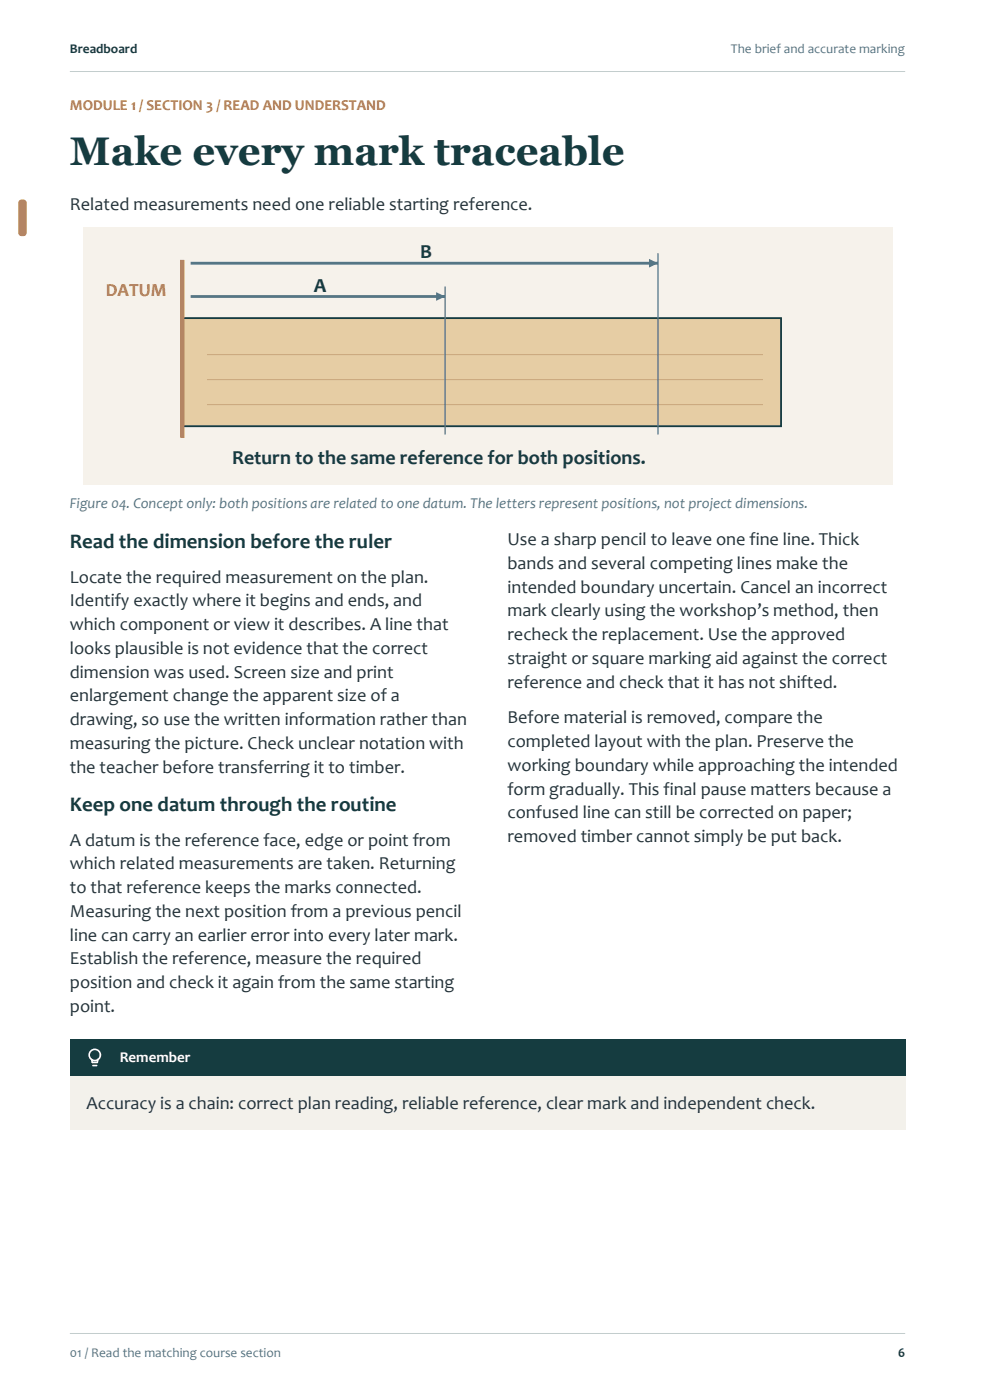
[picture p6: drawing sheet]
<svg xmlns="http://www.w3.org/2000/svg" width="210mm" height="297mm" viewBox="0 0 210 297" stroke-linecap="round" stroke-linejoin="round" font-family="sans-serif">
<defs><g id="words">
<text font-size="8.5" fill="#153c40" x="14.8" y="34.9">Make every mark traceable</text>
<g font-size="4.4" fill="#153c40">
<text x="14.8" y="116.2">Read the dimension before the ruler</text>
<text x="14.8" y="172">Keep one datum through the routine</text>
</g>
<g font-size="4.2" fill="#153c40">
<text x="89.1" y="54.8">B</text>
<text x="66.5" y="61.8">A</text>
<text x="49.3" y="98.5">Return to the same reference for both positions.</text>
</g>
<g font-size="3.9" fill="#25333a">
<text x="14.8" y="44.4">Related measurements need one reliable starting reference.</text>
<text x="107.6" y="115.6">Use a sharp pencil to leave one fine line. Thick</text>
<text x="14.8" y="123.6">Locate the required measurement on the plan.</text>
<text x="107.6" y="120.7">bands and several competing lines make the</text>
<text x="107.6" y="125.7">intended boundary uncertain. Cancel an incorrect</text>
<text x="14.8" y="128.6">Identify exactly where it begins and ends, and</text>
<text x="107.6" y="130.8">mark clearly using the workshop’s method, then</text>
<text x="14.8" y="133.7">which component or view it describes. A line that</text>
<text x="107.6" y="135.8">recheck the replacement. Use the approved</text>
<text x="14.8" y="138.7">looks plausible is not evidence that the correct</text>
<text x="14.8" y="143.8">dimension was used. Screen size and print</text>
<text x="107.6" y="140.9">straight or square marking aid against the correct</text>
<text x="14.8" y="148.8">enlargement change the apparent size of a</text>
<text x="107.6" y="145.9">reference and check that it has not shifted.</text>
<text x="14.8" y="153.8">drawing, so use the written information rather than</text>
<text x="107.6" y="153.4">Before material is removed, compare the</text>
<text x="14.8" y="158.9">measuring the picture. Check unclear notation with</text>
<text x="107.6" y="158.5">completed layout with the plan. Preserve the</text>
<text x="14.8" y="163.9">the teacher before transferring it to timber.</text>
<text x="107.6" y="163.5">working boundary while approaching the intended</text>
<text x="107.6" y="168.6">form gradually. This final pause matters because a</text>
<text x="107.6" y="173.6">confused line can still be corrected on paper;</text>
<text x="14.8" y="179.4">A datum is the reference face, edge or point from</text>
<text x="107.6" y="178.6">removed timber cannot simply be put back.</text>
<text x="14.8" y="184.4">which related measurements are taken. Returning</text>
<text x="14.8" y="189.5">to that reference keeps the marks connected.</text>
<text x="14.8" y="194.5">Measuring the next position from a previous pencil</text>
<text x="14.8" y="199.6">line can carry an earlier error into every later mark.</text>
<text x="14.8" y="204.6">Establish the reference, measure the required</text>
<text x="14.8" y="209.7">position and check it again from the same starting</text>
<text x="14.8" y="214.7">point.</text>
<text x="18.3" y="235.3">Accuracy is a chain: correct plan reading, reliable reference, clear mark and independent check.</text>
</g>
<text font-size="3.9" fill="#b66e3c" x="22.4" y="62.9">DATUM</text>
<text font-size="3.2" fill="#b66e3c" x="14.8" y="23.3">MODULE 1 / SECTION 3 / READ AND UNDERSTAND</text>
<text font-size="3.2" fill="#54748a" x="14.8" y="107.7">Figure 04. Concept only: both positions are related to one datum. The letters represent positions, not project dimensions.</text>
<text font-size="3.2" fill="#fff" x="25.4" y="225.4">Remember</text>
<g font-size="2.8" fill="#153c40">
<text x="14.8" y="11.3">Breadboard</text>
<text x="190.5" y="287.8">6</text>
</g>
<g font-size="2.8" fill="#54748a">
<text x="155.1" y="11.3">The brief and accurate marking</text>
<text x="14.8" y="287.8">01 / Read the matching course section</text>
</g>
</g></defs>
<path d="M14.8 15.2h177.2" fill="none" stroke="#c3cdcd" stroke-width=".21"/>
<path d="M4.1 42.5l.5-.2a.81 .81 0 0 1 1 .7v6.4a.9 .9 0 0 1-.8 .7 .9 .9 0 0 1-.9-.7v-6.4z" fill-rule="evenodd" fill="#b66e3c"/>
<path d="M14.8 282.9h177.2" fill="none" stroke="#c3cdcd" stroke-width=".21"/>
<path d="M14.8 220.5h177.2v19.1h-177.2z" fill-rule="evenodd" fill="#f3f1eb"/>
<path d="M14.8 220.5h177.2v7.7h-177.2z" fill-rule="evenodd" fill="#153c40"/>
<g fill="none" stroke="#fff" stroke-width=".34">
<path d="M19.4 224.7l.2 .7h1l.2-.7M19.7 226.1h.8"/>
<circle cx="20.1" cy="223.8" r="1.19"/>
</g>
<path d="M17.5 48.1h171.8v54.7h-171.8z" fill-rule="evenodd" fill="#f6f2eb"/>
<path d="M38.7 67.5h127v22.9h-127z" fill-rule="evenodd" fill="#e6cda4" stroke="#153c40" stroke-width=".39"/>
<path d="M44 75.2h117.8M44 85.8h117.8M44 80.5h117.8" fill="none" stroke="#c7a579" stroke-width=".21"/>
<path d="M38.7 55.1v37.8" fill="none" stroke="#b66e3c" stroke-width=".88" stroke-linecap="butt"/>
<path d="M94.4 60.8v31.4" fill="none" stroke="#50758a" stroke-width=".28"/>
<path d="M40.4 62.9h54" fill="none" stroke="#50758a" stroke-width=".6"/>
<path d="M92.5 62l1.9 .9-1.9 .9z" fill="#50758a"/>
<path d="M139.6 53.7v38.5" fill="none" stroke="#50758a" stroke-width=".28"/>
<path d="M40.4 55.8h99.2" fill="none" stroke="#50758a" stroke-width=".6"/>
<path d="M137.7 54.9l1.9 .9-1.9 1z" fill="#50758a"/>
<use href="#words"/>
</svg>
